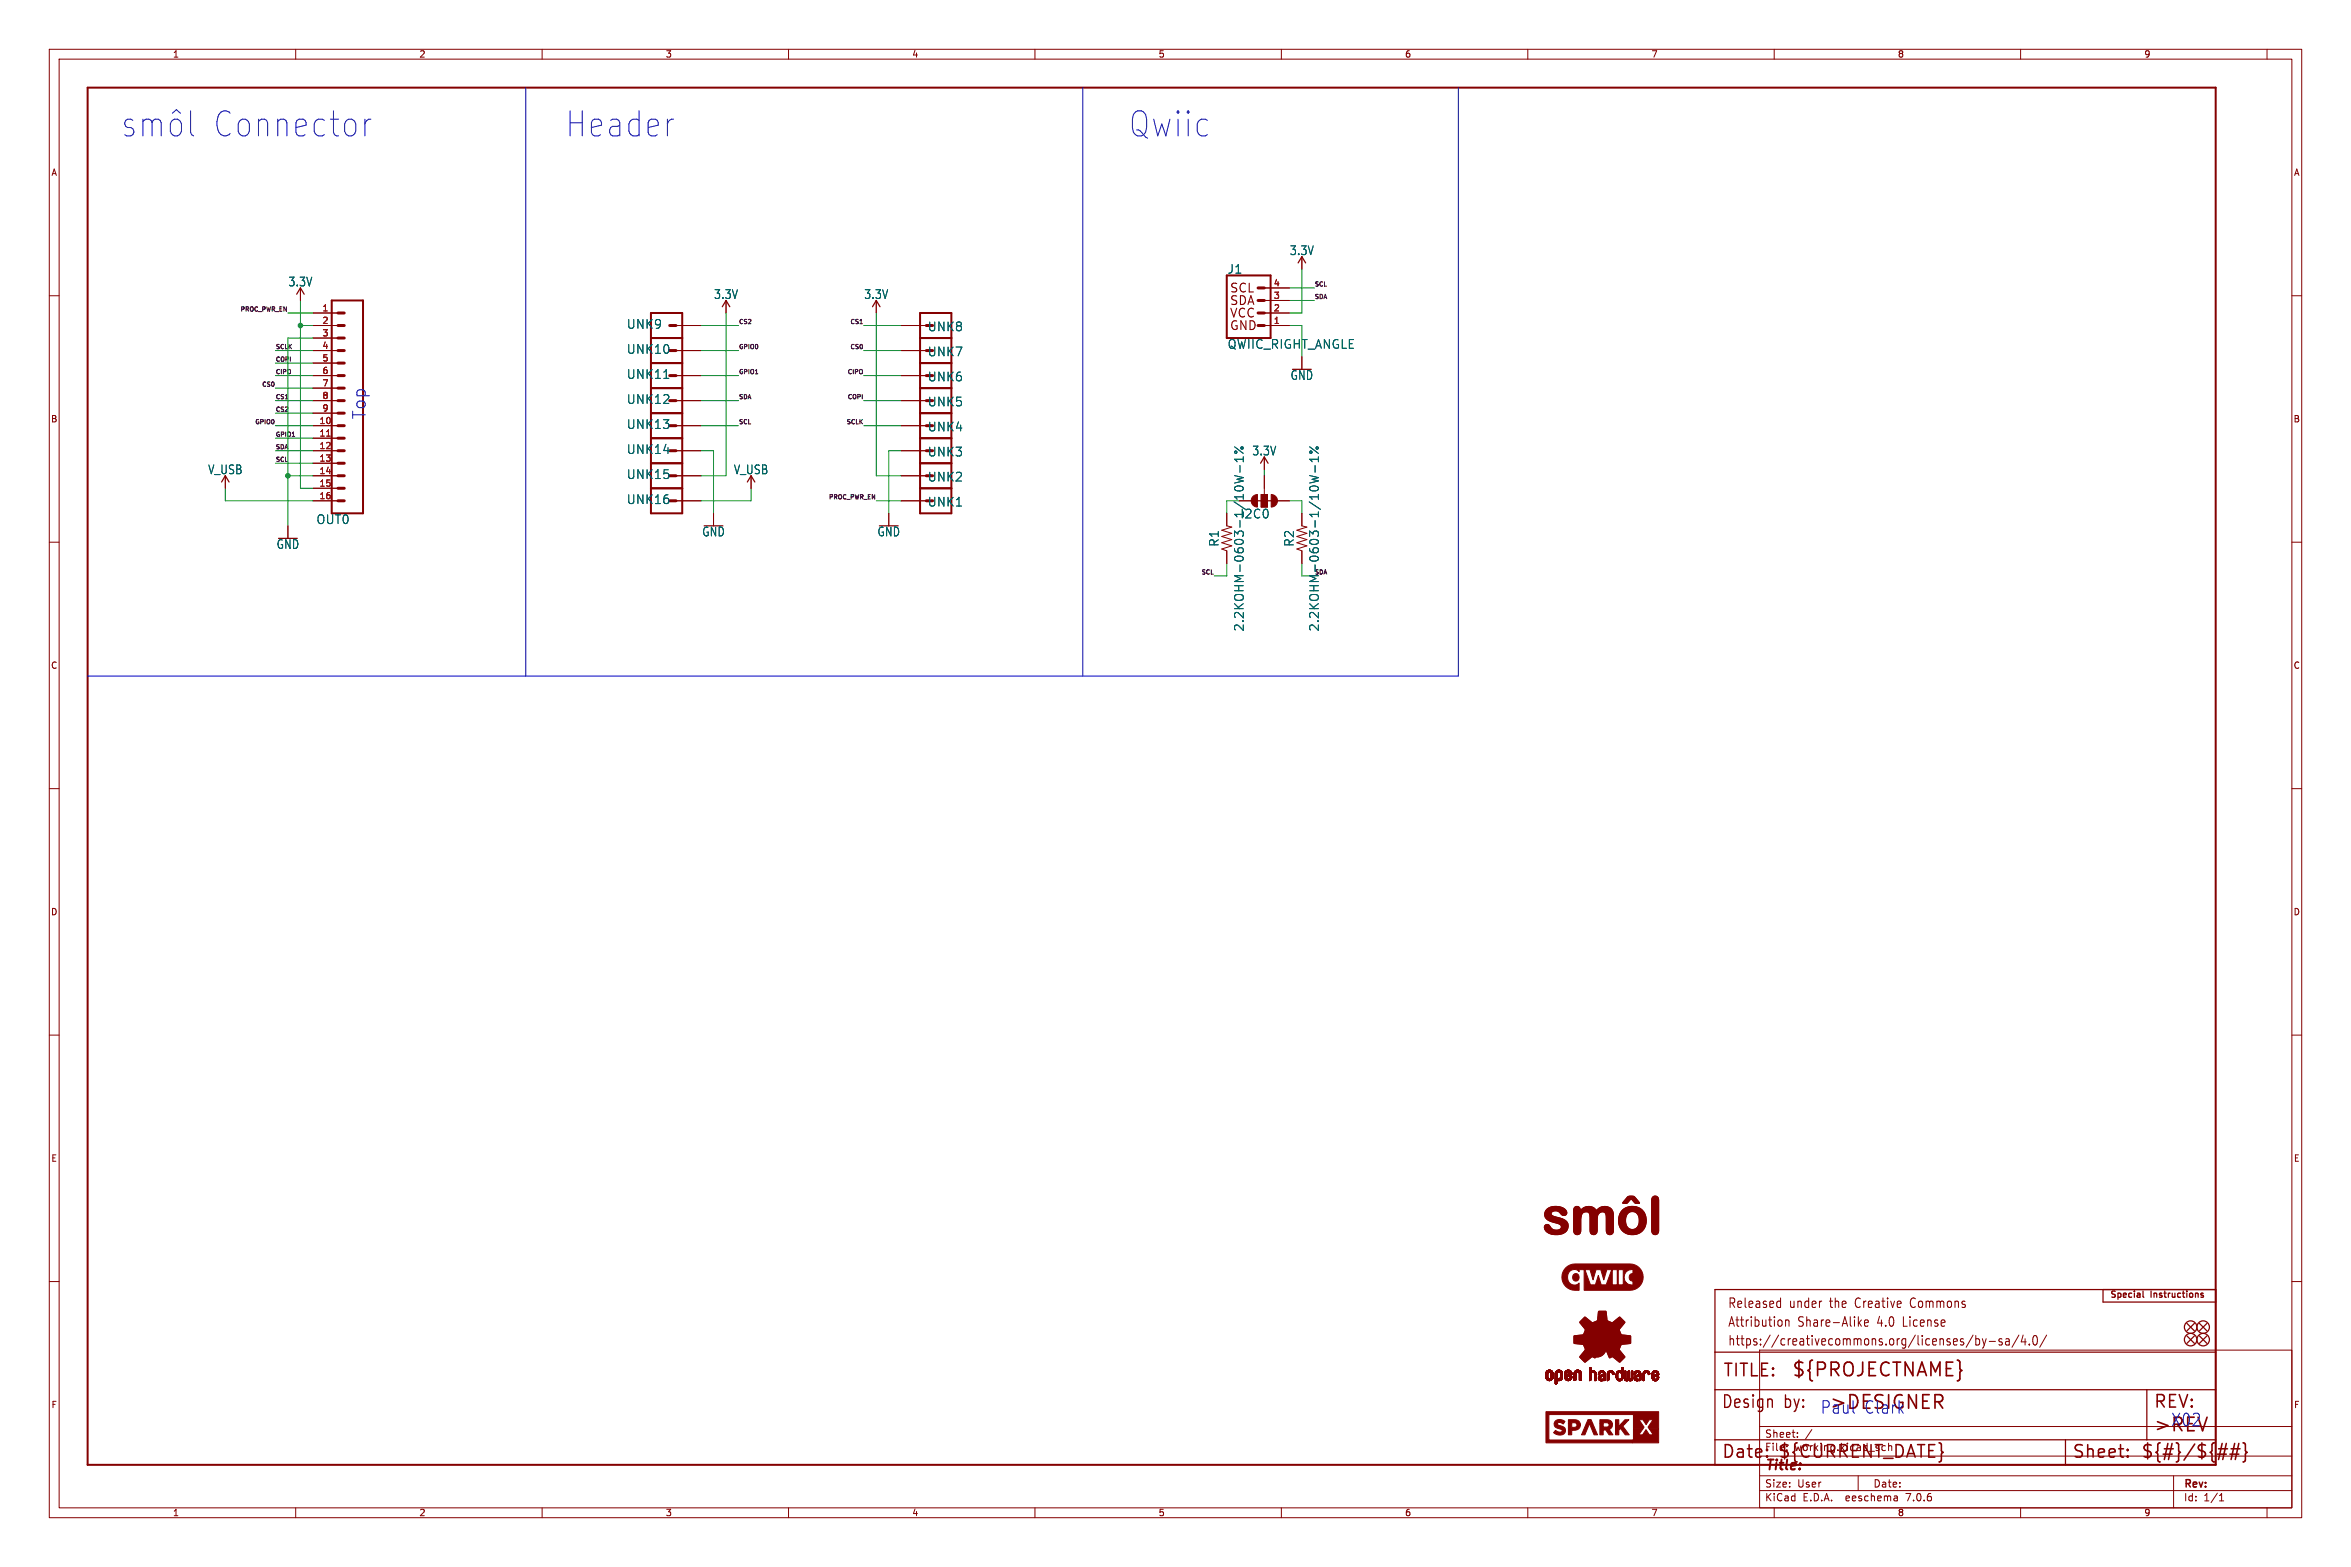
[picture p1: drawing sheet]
<svg xmlns="http://www.w3.org/2000/svg" width="477mm" height="318mm" viewBox="0 0 477 318" stroke-linecap="round" stroke-linejoin="round" font-family="sans-serif">
<defs><g id="words">
<g font-size="7.1" fill="#0000c2">
<text x="42.7" y="28.2">Connector</text>
<text x="114.6" y="28.2">Header</text>
<text x="228.9" y="28.2">Qwiic</text>
</g>
<g font-size="3.8" fill="#840000">
<text x="363.5" y="279.7">${PROJECTNAME}</text>
<text x="371.1" y="286.3">&gt;DESIGNER</text>
<text x="436.9" y="290.9">&gt;REV</text>
</g>
<g font-size="3.5" fill="#0000c2">
<text x="74.4" y="85" transform="rotate(-90 74.4 85)">Top</text>
<text x="369.3" y="287">Paul</text>
<text x="378.2" y="287">Clark</text>
<text x="440.4" y="289.6">X02</text>
</g>
<g font-size="3.5" fill="#840000">
<text x="349.5" y="279.7">TITLE:</text>
<text x="349.2" y="286">Design</text>
<text x="362" y="286">by:</text>
<text x="436.9" y="286">REV:</text>
<text x="349.2" y="296.2">Date:</text>
<text x="360.7" y="296.2">${CURRENT_DATE}</text>
<text x="420.4" y="296.2">Sheet:</text>
<text x="434.3" y="296.2">${#}/${##}</text>
</g>
<text font-size="2.8" fill="#840000" x="358" y="298.8">Title:</text>
<g font-size="2.7" fill="#840000">
<text x="350.5" y="269.5">Attribution</text>
<text x="350.5" y="265.6">Released</text>
<text x="363.1" y="265.6">under</text>
<text x="364.8" y="269.5">Share-Alike</text>
<text x="371.5" y="265.6">the</text>
<text x="376.9" y="265.6">Creative</text>
<text x="381.1" y="269.5">4.0</text>
<text x="386.5" y="269.5">License</text>
<text x="388.3" y="265.6">Commons</text>
<text x="350.5" y="273.3">https://creativecommons.org/licenses/by-sa/4.0/</text>
</g>
<g font-size="2.5" fill="#006464">
<text x="261.6" y="52">3.3V</text>
<text x="58.4" y="58.3">3.3V</text>
<text x="249" y="55.7">J1</text>
<text x="144.8" y="60.9">3.3V</text>
<text x="175.3" y="60.9">3.3V</text>
<text x="127.1" y="72">UNK10</text>
<text x="127.1" y="66.9">UNK9</text>
<text x="188.2" y="67.4">UNK8</text>
<text x="249" y="71">QWIIC_RIGHT_ANGLE</text>
<text x="127.1" y="77.1">UNK11</text>
<text x="188.2" y="77.6">UNK6</text>
<text x="188.2" y="72.5">UNK7</text>
<text x="261.8" y="77.3">GND</text>
<text x="127.1" y="82.1">UNK12</text>
<text x="188.2" y="82.7">UNK5</text>
<text x="127.1" y="87.2">UNK13</text>
<text x="188.2" y="87.7">UNK4</text>
<text x="127.1" y="92.3">UNK14</text>
<text x="188.2" y="92.8">UNK3</text>
<text x="254" y="92.6">3.3V</text>
<text x="42.2" y="96.4">V_USB</text>
<text x="127.1" y="97.4">UNK15</text>
<text x="148.8" y="96.4">V_USB</text>
<text x="188.2" y="97.9">UNK2</text>
<text x="64.1" y="106.5">OUT0</text>
<text x="127.1" y="102.5">UNK16</text>
<text x="188.2" y="103">UNK1</text>
<text x="251.6" y="105.4">I2C0</text>
<text x="56" y="111.6">GND</text>
<text x="142.4" y="109">GND</text>
<text x="178" y="109">GND</text>
<text x="247.5" y="111" transform="rotate(-90 247.5 111)">R1</text>
<text x="262.7" y="111" transform="rotate(-90 262.7 111)">R2</text>
<text x="252.6" y="128.2" transform="rotate(-90 252.6 128.2)">2.2KOHM-0603-1/10W-1%</text>
<text x="267.8" y="128.2" transform="rotate(-90 267.8 128.2)">2.2KOHM-0603-1/10W-1%</text>
</g>
<g font-size="2.5" fill="#840000">
<text x="249.4" y="59.6">SCL</text>
<text x="249.4" y="62.2">SDA</text>
<text x="249.4" y="64.7">VCC</text>
<text x="249.4" y="67.3">GND</text>
</g>
<g font-size="2.1" fill="#840000">
<text x="358" y="291.9">Sheet:</text>
<text x="358" y="294.6">File:</text>
<text x="364.1" y="294.6">working.kicad_sch</text>
<text x="358" y="304.8">KiCad</text>
<text x="358" y="302">Size:</text>
<text x="364.7" y="302">User</text>
<text x="365.8" y="304.8">E.D.A.</text>
<text x="374.7" y="304.8">eeschema</text>
<text x="380" y="302">Date:</text>
<text x="387" y="304.8">7.0.6</text>
<text x="443" y="302.2">Rev:</text>
<text x="443" y="304.8">Id:</text>
<text x="447.1" y="304.8">1/1</text>
</g>
<g font-size="1.8" fill="#840000">
<text x="35" y="11.9">1</text>
<text x="85" y="11.9">2</text>
<text x="135" y="11.9">3</text>
<text x="185" y="11.9">4</text>
<text x="235" y="11.9">5</text>
<text x="285" y="11.9">6</text>
<text x="335" y="11.9">7</text>
<text x="385" y="11.9">8</text>
<text x="435" y="11.9">9</text>
<text x="10.3" y="35.9">A</text>
<text x="465.4" y="35.9">A</text>
<text x="10.3" y="85.9">B</text>
<text x="465.3" y="85.9">B</text>
<text x="10.3" y="135.9">C</text>
<text x="465.3" y="135.9">C</text>
<text x="10.3" y="185.9">D</text>
<text x="465.3" y="185.9">D</text>
<text x="10.3" y="235.9">E</text>
<text x="465.4" y="235.9">E</text>
<text x="428" y="263.6">Special</text>
<text x="436.4" y="263.6">Instructions</text>
<text x="10.3" y="285.9">F</text>
<text x="465.4" y="285.9">F</text>
<text x="35" y="307.8">1</text>
<text x="85" y="307.8">2</text>
<text x="135" y="307.8">3</text>
<text x="185" y="307.8">4</text>
<text x="235" y="307.8">5</text>
<text x="285" y="307.8">6</text>
<text x="335" y="307.8">7</text>
<text x="385" y="307.8">8</text>
<text x="435" y="307.8">9</text>
</g>
<g font-size="1.8" fill="#a90000">
<text x="258.4" y="58.2">4</text>
<text x="65.3" y="63.2">1</text>
<text x="65.3" y="65.8">2</text>
<text x="258.4" y="65.8">1</text>
<text x="258.4" y="63.2">2</text>
<text x="258.4" y="60.7">3</text>
<text x="65.3" y="68.3">3</text>
<text x="65.3" y="70.9">4</text>
<text x="65.3" y="73.4">5</text>
<text x="65.3" y="75.9">6</text>
<text x="65.3" y="78.5">7</text>
<text x="65.3" y="81">8</text>
<text x="65.3" y="83.6">9</text>
<text x="64.7" y="86.1">10</text>
<text x="64.7" y="88.6">11</text>
<text x="64.7" y="91.2">12</text>
<text x="64.7" y="93.7">13</text>
<text x="64.7" y="96.3">14</text>
<text x="64.7" y="98.8">15</text>
<text x="64.7" y="101.3">16</text>
</g>
<g font-size="1.2" fill="#0f0f0f">
<text x="266.7" y="58.2">SCL</text>
<text x="48.7" y="63.3">PROC_PWR_EN</text>
<text x="149.9" y="65.8">CS2</text>
<text x="172.4" y="65.8">CS1</text>
<text x="266.7" y="60.7">SDA</text>
<text x="55.9" y="70.9">SCLK</text>
<text x="149.9" y="70.9">GPIO0</text>
<text x="172.4" y="70.9">CS0</text>
<text x="55.9" y="76">CIPO</text>
<text x="55.9" y="73.4">COPI</text>
<text x="149.9" y="76">GPIO1</text>
<text x="171.8" y="76">CIPO</text>
<text x="53" y="78.5">CS0</text>
<text x="55.9" y="83.6">CS2</text>
<text x="55.9" y="81">CS1</text>
<text x="149.9" y="81">SDA</text>
<text x="171.8" y="81">COPI</text>
<text x="51.6" y="86.1">GPIO0</text>
<text x="55.9" y="88.7">GPIO1</text>
<text x="149.9" y="86.1">SCL</text>
<text x="171.6" y="86.1">SCLK</text>
<text x="55.9" y="93.7">SCL</text>
<text x="55.9" y="91.2">SDA</text>
<text x="168" y="101.4">PROC_PWR_EN</text>
<text x="243.6" y="116.6">SCL</text>
<text x="266.7" y="116.6">SDA</text>
</g>
</g></defs>
<g fill="none" stroke="#840000" stroke-width=".2">
<path d="M10 10h457v297.9h-457zM12 12h453v293.9h-453zM60 10v2M110 10v2M160 10v2M210 10v2M260 10v2M310 10v2M360 10v2M410 10v2M460 10v2M10 60h2"/>
<path d="M61 58.4v2.6M256.5 58.4h5.1M264.2 52.1v2.5M465 60h2M63.5 76.2h5.1M63.5 66h5.1M63.5 71.1h5.1M63.5 63.5h5.1M63.5 68.6h5.1M63.5 73.7h5.1M63.5 78.7h5.1M137.2 76.2h5"/>
<path d="M137.2 66h5M137.2 71.1h5M147.3 61v2.5M177.8 61v2.5M182.9 76.2h5.1M182.9 66h5.1M182.9 71.1h5.1M256.5 66h5.1M256.5 63.5h5.1M256.5 61h5.1M264.2 72.4v2.5M45.7 96.5v2.6"/>
<path d="M63.5 91.4h5.1M63.5 86.4h5.1M63.5 96.5h5.1M63.5 81.3h5.1M63.5 88.9h5.1M63.5 94h5.1M63.5 99.1h5.1M63.5 83.8h5.1M137.2 91.4h5M137.2 86.4h5M137.2 96.5h5M137.2 81.3h5"/>
<path d="M152.4 96.5v2.6M182.9 91.4h5.1M182.9 86.4h5.1M182.9 96.5h5.1M182.9 81.3h5.1M256.5 92.7v2.5M256.5 96.5v3.8M10 110h2M58.4 106.7v2.5M63.5 101.6h5.1M137.2 101.6h5M144.8 104.1v2.6"/>
<path d="M180.3 104.1v2.6M182.9 101.6h5.1M248.9 104.1v2.6l1 .2-2 .7 2 .6-2 .6 2 .7-2 .6 2 .6-2 .7 1 .4v2.5M251.5 101.6h2.5M255.9 102.9v-2.6h1.3v2.6M259.1 101.6h2.5M264.2 104.1v2.6l1 .2-2.1 .7 2.1 .6-2.1 .6 2.1 .7-2.1 .6 2.1 .6-2.1 .7 1.1 .4v2.5M465 110h2M10 160h2M465 160h2M10 210h2M465 210h2"/>
<path d="M10 260h2M465 260h2M357 273.9h108v32h-108zM357 299.4h108M357 295.4h108M357 289.4h108M364.7 291.4v.2M364.7 290.7v.1M367.6 290l-1.2 1.9M377 299.4v3M441 299.4v6.5M60 305.9v2"/>
<path d="M110 305.9v2M160 305.9v2M210 305.9v2M260 305.9v2M310 305.9v2M357 302.4h108M360 305.9v2M384.9 303.6l.1 .9M385 304.4l-.1 .1M385 303.8l-.1 .1M410 305.9v2M450.4 304.5h.8"/>
<path d="M450.4 303.4l.4-.4v1.5M460 305.9v2"/>
</g>
<g fill="none" stroke="#840000" stroke-width=".41">
<path d="M17.8 17.8h431.8v279.4h-431.8zM248.9 55.9h8.9v12.7h-8.9zM67.3 61h6.4v43.1h-6.4zM132.1 78.7h6.3M132.1 73.7h6.3M132.1 63.5h6.3v40.6h-6.3zM132.1 68.6h6.3M186.7 63.5h6.3v40.6h-6.3zM186.7 78.7h6.3M186.7 73.7h6.3M186.7 68.6h6.3M132.1 94h6.3"/>
<path d="M132.1 88.9h6.3M132.1 83.8h6.3M132.1 99.1h6.3M186.7 94h6.3M186.7 88.9h6.3M186.7 83.8h6.3M186.7 99.1h6.3"/>
</g>
<g fill="none" stroke="#840000" stroke-width=".25">
<path d="M60.2 59.7l.8-1.3 .7 1.3M263.4 53.3l.8-1.2 .7 1.2M146.6 62.2l.7-1.2 .8 1.2M177 62.2l.8-1.2 .8 1.2M45 97.8l.7-1.3 .8 1.3M151.6 97.8l.8-1.3 .8 1.3M255.8 94l.7-1.3 .8 1.3M254.8 101.6h3.8M348 261.6h101.6v35.6h-101.6zM348 274.3h101.6M426.7 261.6v2.6h22.9M434.8 261.9v1.1l.2 .2"/>
<path d="M443.7 268.5l1.6 1.5M443.7 271l1.6 1.5M445.3 268.5l-1.6 1.5M445.3 271l-1.6 1.5M446.3 271l1.5 1.5M446.3 268.5l1.5 1.5M447.1 262.8v.3M447.8 271l-1.5 1.5M447.8 268.5l-1.5 1.5M348 292.1h101.6M348 281.9h101.6M419.1 292.1v5.1"/>
<path d="M435.6 281.9v10.2"/>
<circle cx="444.5" cy="269.2" r="1.27"/>
<circle cx="444.5" cy="271.8" r="1.27"/>
<circle cx="447" cy="271.8" r="1.27"/>
<circle cx="447" cy="269.2" r="1.27"/>
</g>
<g fill="none" stroke="#840000" stroke-width=".61">
<path d="M255.3 58.4h1.2M68.6 71.1h1.2M68.6 66h1.2M68.6 76.2h1.2M68.6 63.5h1.2M68.6 68.6h1.2M68.6 73.7h1.2M68.6 78.7h1.2M135.9 71.1h1.3M135.9 66h1.3M135.9 76.2h1.3M255.3 66h1.2"/>
<path d="M255.3 63.5h1.2M255.3 61h1.2M68.6 86.4h1.2M68.6 96.5h1.2M68.6 91.4h1.2M68.6 81.3h1.2M68.6 83.8h1.2M68.6 88.9h1.2M68.6 94h1.2M68.6 99.1h1.2M135.9 86.4h1.3M135.9 96.5h1.3"/>
<path d="M135.9 91.4h1.3M135.9 81.3h1.3M68.6 101.6h1.2M135.9 101.6h1.3"/>
</g>
<g fill="none" stroke="#006464" stroke-width=".2">
<path d="M134.7 76.8h1M250.5 96.5l1.8 .4-1.3 .3 1.3 .4-1.8 .4M250.5 90.6l1.8 1.4M251.6 94.4v1.4M252.3 92.7v1M252.3 93.2h-1.8l.5 .5M265.7 96.5l1.8 .4-1.3 .3 1.3 .4-1.8 .4M265.7 90.6l1.8 1.4M266.8 94.4v1.4M267.5 93.2h-1.8l.5 .5M267.5 92.7v1"/>
<circle cx="250.8" cy="91.7" r=".25"/>
<circle cx="252" cy="90.9" r=".25"/>
<circle cx="266" cy="91.7" r=".24"/>
<circle cx="267.3" cy="90.9" r=".25"/>
</g>
<g fill="#840000" stroke="#840000" stroke-width=".2">
<path d="M335.4 242.8a.71 .71 0 0 1 .8-.1 .71 .71 0 0 1 .4 .8v6.3a.71 .71 0 0 1-.8 .7 .71 .71 0 0 1-.7-.9v-6.2z"/>
<path d="M330.2 242.9a1.37 1.37 0 0 1 1.6 0l.9 1.2h-.9l-.8-.9-.7 .7a.81 .81 0 0 1-1 .2z"/>
<path d="M329.2 245.5l1-.6 1.2-.1v1a1.7 1.7 0 0 0-1.5 2.3 1.39 1.39 0 0 0 1.6 1.3 1.39 1.39 0 0 0 1.1-1.7v-.2a1.53 1.53 0 0 0-1.2-1.7v-1a2.87 2.87 0 0 1 2.1 4.6 2.87 2.87 0 0 1-5-.9l-.1-1 .1-.8z"/>
<path d="M319.6 244.9a.68 .68 0 0 1 .7-.1 .68 .68 0 0 1 .4 .7 2.15 2.15 0 0 1 3.3 0 1.88 1.88 0 0 1 2.2-.7 1.88 1.88 0 0 1 1.2 2v2.8a.74 .74 0 0 1-.8 .9 .74 .74 0 0 1-.7-.9v-2.4a.92 .92 0 0 0-1-1.3 1.35 1.35 0 0 0-.8 1.6v2a.76 .76 0 0 1-.8 1 .76 .76 0 0 1-.7-1v-2.5a.93 .93 0 0 0-.8-1.2 .93 .93 0 0 0-1 1.1v2.7a.74 .74 0 0 1-.8 .9 .74 .74 0 0 1-.7-.9v-4.2z"/>
<path d="M313.9 245.3a2.95 2.95 0 0 1 4 .5 .63 .63 0 0 1-.4 .8 .63 .63 0 0 1-.8-.4 1.13 1.13 0 0 0-2 0l.3 .5 1.4 .4a1.72 1.72 0 0 1 1.6 2.3 3 3 0 0 1-4.5 .1 .65 .65 0 0 1 .2-1 .65 .65 0 0 1 .9 .5 1.38 1.38 0 0 0 2.2 .1 .96 .96 0 0 0-1-1l-.5-.1a1.79 1.79 0 0 1-1.8-2z"/>
<path d="M313.7 279.4h.3z"/>
<path d="M313.7 279.3l.3 .1z"/>
<path d="M313.7 279.3h.3z"/>
<path d="M313.7 279.2l.3 .1z"/>
<path d="M313.7 279.2h.3z"/>
<path d="M313.7 279.1l.3 .1z"/>
<path d="M313.7 279.1h.3z"/>
<path d="M313.7 279l.3 .1z"/>
<path d="M313.7 279h.3z"/>
<path d="M313.7 278.9l.3 .1z"/>
<path d="M313.7 278.9h.3z"/>
<path d="M313.7 278.8l.3 .1z"/>
<path d="M313.7 278.8h.3z"/>
<path d="M313.7 278.7l.3 .1z"/>
<path d="M313.7 278.7h.3z"/>
<path d="M313.7 278.6l.3 .1z"/>
<path d="M313.7 279.5h.4z"/>
<path d="M313.7 279.4l.4 .1z"/>
<path d="M313.7 279.4h.4z"/>
<path d="M313.7 278.6h.4z"/>
<path d="M313.7 279.6h.4z"/>
<path d="M313.7 279.5l.4 .1z"/>
<path d="M313.7 278.5l.4 .1z"/>
<path d="M313.7 278.5h.4z"/>
<path d="M313.7 279.6h.5z"/>
<path d="M313.7 278.4l.5 .1z"/>
<path d="M313.7 278.4h.5z"/>
<path d="M313.7 279.7h.6z"/>
<path d="M313.7 279.6l.5 .1z"/>
<path d="M313.7 278.4h.6z"/>
<path d="M313.7 279.7h1.3z"/>
<path d="M313.7 278.3l1.3 .1z"/>
<path d="M313.8 279.7h1.2z"/>
<path d="M313.8 278.3h1.2z"/>
<path d="M313.8 279.8h1.2z"/>
<path d="M313.8 279.7l1.2 .1z"/>
<path d="M313.8 278.2l1.2 .1z"/>
<path d="M313.8 278.2h1.2z"/>
<path d="M313.8 279.8l1.2 .1z"/>
<path d="M313.9 279.9h1z"/>
<path d="M313.9 278.2h1z"/>
<path d="M313.9 278.1l1 .1z"/>
<path d="M313.9 278.1h1z"/>
<path d="M313.9 279.9l1 .1z"/>
<path d="M314 280h.8z"/>
<path d="M314 278.1h.8z"/>
<path d="M314 278l.8 .1z"/>
<path d="M314 278h.7z"/>
<path d="M314.1 280h.6z"/>
<path d="M314.1 278h.6z"/>
<path d="M314.1 280l.6 .1z"/>
<path d="M314.2 278h.4z"/>
<path d="M314.2 280.1h.4z"/>
<path d="M314.2 278h.3z"/>
<path d="M314.3 280.1h.2z"/>
<path d="M314.3 278h.2z"/>
<path d="M314.4 278.4h.6z"/>
<path d="M314.5 279.7h.5z"/>
<path d="M314.5 278.4h.5z"/>
<path d="M314.5 279.7h.6z"/>
<path d="M314.5 278.4h.6z"/>
<path d="M314.5 279.6l.6 .1z"/>
<path d="M314.6 278.4h.5z"/>
<path d="M314.6 279.6h.5z"/>
<path d="M314.6 278.4l.5 .1z"/>
<path d="M314.6 278.5h.5z"/>
<path d="M314.7 279.6h.4z"/>
<path d="M314.7 278.5h.4z"/>
<path d="M314.7 279.5l.4 .1z"/>
<path d="M314.7 279.5h.4z"/>
<path d="M314.7 278.6h.4z"/>
<path d="M314.7 278.5l.4 .1z"/>
<path d="M314.7 279.4l.4 .1z"/>
<path d="M314.7 279.4h.4z"/>
<path d="M314.7 279.3l.4 .1z"/>
<path d="M314.7 279.3h.4z"/>
<path d="M314.7 279.2l.4 .1z"/>
<path d="M314.7 279.2h.4z"/>
<path d="M314.7 279.1l.4 .1z"/>
<path d="M314.7 279.1h.4z"/>
<path d="M314.7 279l.4 .1z"/>
<path d="M314.7 279h.4z"/>
<path d="M314.7 278.9l.4 .1z"/>
<path d="M314.7 278.9h.4z"/>
<path d="M314.7 278.8l.4 .1z"/>
<path d="M314.7 278.8h.4z"/>
<path d="M314.7 278.7l.4 .1z"/>
<path d="M314.7 278.7h.4z"/>
<path d="M314.7 278.6l.4 .1z"/>
<path d="M315.6 280.7h.2z"/>
<path d="M315.6 280.7h.3z"/>
<path d="M315.6 280.6l.3 .1z"/>
<path d="M315.6 280.6h.4z"/>
<path d="M315.6 280.5l.4 .1z"/>
<path d="M315.6 280.5h.4z"/>
<path d="M315.6 280.4l.4 .1z"/>
<path d="M315.6 280.4h.4z"/>
<path d="M315.6 280.3l.4 .1z"/>
<path d="M315.6 280.3h.4z"/>
<path d="M315.6 280.2l.4 .1z"/>
<path d="M315.6 280.2h.4z"/>
<path d="M315.6 280.1l.4 .1z"/>
<path d="M315.6 280.1h.4z"/>
<path d="M315.6 280l.4 .1z"/>
<path d="M315.6 280h1z"/>
<path d="M315.6 280h1.1z"/>
<path d="M315.6 279.9l1.2 .1z"/>
<path d="M315.6 279.9h1.2z"/>
<path d="M315.6 279.9h1.3z"/>
<path d="M315.6 279.8l1.3 .1z"/>
<path d="M315.6 279.8h1.3z"/>
<path d="M315.6 279.7l1.3 .1z"/>
<path d="M315.6 279.7h1.3z"/>
<path d="M315.6 279.7h1.4z"/>
<path d="M315.6 279.7h.6z"/>
<path d="M315.6 279.6l.5 .1z"/>
<path d="M315.6 279.6h.5z"/>
<path d="M315.6 279.6h.4z"/>
<path d="M315.6 279.5l.4 .1z"/>
<path d="M315.6 279.5h.4z"/>
<path d="M315.6 279.4l.4 .1z"/>
<path d="M315.6 279.4h.4z"/>
<path d="M315.6 279.3l.4 .1z"/>
<path d="M315.6 279.3h.4z"/>
<path d="M315.6 279.2l.4 .1z"/>
<path d="M315.6 279.2h.4z"/>
<path d="M315.6 279.1l.4 .1z"/>
<path d="M315.6 279.1h.4z"/>
<path d="M315.6 279l.4 .1z"/>
<path d="M315.6 279h.4z"/>
<path d="M315.6 278.9l.4 .1z"/>
<path d="M315.6 278.9h.4z"/>
<path d="M315.6 278.8l.4 .1z"/>
<path d="M315.6 278.8h.4z"/>
<path d="M315.6 278.7l.4 .1z"/>
<path d="M315.6 278.7h.4z"/>
<path d="M315.6 278.6l.4 .1z"/>
<path d="M315.6 278.6h.4z"/>
<path d="M315.6 278.5l.4 .1z"/>
<path d="M315.6 280.8h.1z"/>
<path d="M315.6 280.7l.2 .1z"/>
<path d="M315.6 278.5h.4z"/>
<path d="M315.6 278.5h.5z"/>
<path d="M315.6 278.4l.5 .1z"/>
<path d="M315.6 278.4h.5z"/>
<path d="M315.6 278.4h.6z"/>
<path d="M315.7 278.4h.5z"/>
<path d="M315.7 278.3l1.3 .1z"/>
<path d="M315.7 278.3h1.2z"/>
<path d="M315.7 278.2l1.2 .1z"/>
<path d="M315.7 278.2h1.2z"/>
<path d="M315.7 278.2h1.1z"/>
<path d="M315.8 278.2h1z"/>
<path d="M315.8 278.1l1 .1z"/>
<path d="M315.8 278.1h1z"/>
<path d="M315.9 278.1h.9z"/>
<path d="M315.9 278.1h.8z"/>
<path d="M315.9 278l.8 .1z"/>
<path d="M316 278h.6z"/>
<path d="M316 280l.6 .1z"/>
<path d="M316.1 278h.5z"/>
<path d="M316.1 280.1h.4z"/>
<path d="M316.1 278h.4z"/>
<path d="M316.2 280.1h.2z"/>
<path d="M316.2 278h.2z"/>
<path d="M316.4 278.4h.6z"/>
<path d="M316.4 279.7h.6z"/>
<path d="M316.5 279.7h.5z"/>
<path d="M316.5 278.4h.5z"/>
<path d="M316.5 279.6l.5 .1z"/>
<path d="M316.5 279.6h.5z"/>
<path d="M316.5 278.4l.5 .1z"/>
<path d="M316.6 279.6h.4z"/>
<path d="M316.6 278.5h.4z"/>
<path d="M316.6 279.5l.4 .1z"/>
<path d="M316.6 279.5h.4z"/>
<path d="M316.6 278.6h.4z"/>
<path d="M316.6 278.5l.4 .1z"/>
<path d="M316.6 279.4l.4 .1z"/>
<path d="M316.6 279.4h.4z"/>
<path d="M316.6 278.7h.4z"/>
<path d="M316.6 278.6l.4 .1z"/>
<path d="M316.7 279.4h.3z"/>
<path d="M316.7 279.3l.3 .1z"/>
<path d="M316.7 279.3h.3z"/>
<path d="M316.7 279.2l.3 .1z"/>
<path d="M316.7 279.2h.3z"/>
<path d="M316.7 279.1l.3 .1z"/>
<path d="M316.7 279.1h.3z"/>
<path d="M316.7 279l.3 .1z"/>
<path d="M316.7 279h.3z"/>
<path d="M316.7 278.9l.3 .1z"/>
<path d="M316.7 278.9h.3z"/>
<path d="M316.7 278.8l.3 .1z"/>
<path d="M316.7 278.8h.3z"/>
<path d="M316.7 278.7l.3 .1z"/>
<path d="M316.7 278.7h.3z"/>
<path d="M317.5 279.5h.4z"/>
<path d="M317.5 279.4l.4 .1z"/>
<path d="M317.5 279.4h.4z"/>
<path d="M317.5 279.3l.5 .1z"/>
<path d="M317.5 279.3h.5z"/>
<path d="M317.5 279.3h.6z"/>
<path d="M317.5 279.3h.7z"/>
<path d="M317.5 279.2l.7 .1z"/>
<path d="M317.5 279.2h.7z"/>
<path d="M317.5 279.2h.8z"/>
<path d="M317.5 279.2h.9z"/>
<path d="M317.5 279.1l.9 .1z"/>
<path d="M317.5 279.1h.9z"/>
<path d="M317.5 279.1h1z"/>
<path d="M317.5 279.1h1.1z"/>
<path d="M317.5 279l1.1 .1z"/>
<path d="M317.5 279h1.2z"/>
<path d="M317.5 279h1.3z"/>
<path d="M317.5 278.9l1.3 .1z"/>
<path d="M317.5 278.9h1.4z"/>
<path d="M317.5 278.9h.4z"/>
<path d="M317.5 278.8l.4 .1z"/>
<path d="M317.5 278.8h.4z"/>
<path d="M317.5 278.7l.4 .1z"/>
<path d="M317.5 278.7h.4z"/>
<path d="M317.5 278.6l.4 .1z"/>
<path d="M317.5 278.6h.4z"/>
<path d="M317.5 278.5l.4 .1z"/>
<path d="M317.5 279.6h.5z"/>
<path d="M317.5 279.6h.4z"/>
<path d="M317.5 279.5l.4 .1z"/>
<path d="M317.5 278.5h.4z"/>
<path d="M317.5 278.5h.5z"/>
<path d="M317.5 278.4l.5 .1z"/>
<path d="M317.5 278.4h.5z"/>
<path d="M317.5 279.6l.6 .1z"/>
<path d="M317.5 278.4h.6z"/>
<path d="M317.5 279.7h.6z"/>
<path d="M317.6 279.7h.5z"/>
<path d="M317.6 278.4h.5z"/>
<path d="M317.6 279.7h1.3z"/>
<path d="M317.6 278.4h.6z"/>
<path d="M317.6 279.7h1.2z"/>
<path d="M317.6 278.3l1.3 .1z"/>
<path d="M317.6 278.3h1.3z"/>
<path d="M317.6 279.8h1.2z"/>
<path d="M317.6 279.7l1.2 .1z"/>
<path d="M317.6 278.3h1.2z"/>
<path d="M317.6 278.2l1.2 .1z"/>
<path d="M317.7 279.8l1.1 .1z"/>
<path d="M317.7 278.2h1.1z"/>
<path d="M317.7 279.9h1.1z"/>
<path d="M317.7 279.9h1z"/>
<path d="M317.7 278.2h1z"/>
<path d="M317.7 278.1l1 .1z"/>
<path d="M317.7 278.1h1z"/>
<path d="M317.8 279.9l.9 .1z"/>
<path d="M317.8 278.1h.9z"/>
<path d="M317.8 280h.8z"/>
<path d="M317.8 278.1h.8z"/>
<path d="M317.9 280h.7z"/>
<path d="M317.9 278l.7 .1z"/>
<path d="M317.9 278h.7z"/>
<path d="M317.9 278h.6z"/>
<path d="M317.9 280h.6z"/>
<path d="M318 278h.5z"/>
<path d="M318 280l.5 .1z"/>
<path d="M318 278.9h.9z"/>
<path d="M318 278h.4z"/>
<path d="M318 280.1h.4z"/>
<path d="M318.1 280.1h.3z"/>
<path d="M318.1 280.1h.2z"/>
<path d="M318.1 278.9h.8z"/>
<path d="M318.1 278h.3z"/>
<path d="M318.1 278.8l.8 .1z"/>
<path d="M318.1 278h.2z"/>
<path d="M318.1 278.8h.8z"/>
<path d="M318.2 278.8h.7z"/>
<path d="M318.3 278.8h.6z"/>
<path d="M318.3 278.4h.6z"/>
<path d="M318.3 279.7h.6z"/>
<path d="M318.3 278.7l.6 .1z"/>
<path d="M318.3 278.7h.6z"/>
<path d="M318.4 278.7h.5z"/>
<path d="M318.4 278.4h.5z"/>
<path d="M318.4 279.7h.5z"/>
<path d="M318.4 279.6l.5 .1z"/>
<path d="M318.4 279.6h.5z"/>
<path d="M318.4 278.4l.5 .1z"/>
<path d="M318.4 278.5h.5z"/>
<path d="M318.5 279.6h.4z"/>
<path d="M318.5 278.5h.4z"/>
<path d="M318.5 278.7h.4z"/>
<path d="M318.5 279.5l.4 .1z"/>
<path d="M318.5 279.5h.4z"/>
<path d="M318.5 278.6l.4 .1z"/>
<path d="M318.5 278.6h.4z"/>
<path d="M318.5 278.5l.4 .1z"/>
<path d="M318.5 279.4l.4 .1z"/>
<path d="M318.5 279.4h.4z"/>
<path d="M318.6 279.4h.3z"/>
<path d="M318.6 279.3l.3 .1z"/>
<path d="M318.6 279.3h.3z"/>
<path d="M318.7 279.3h.2z"/>
<path d="M318.7 279.2l.2 .1z"/>
<path d="M318.7 279.2h.2z"/>
<path d="M318.8 279.2h.1z"/>
<path d="M319.4 280h.3z"/>
<path d="M319.4 280h.4z"/>
<path d="M319.4 279.9l.4 .1z"/>
<path d="M319.4 279.9h.4z"/>
<path d="M319.4 279.8l.4 .1z"/>
<path d="M319.4 279.8h.4z"/>
<path d="M319.4 279.7l.4 .1z"/>
<path d="M319.4 279.7h.4z"/>
<path d="M319.4 279.6l.4 .1z"/>
<path d="M319.4 279.6h.4z"/>
<path d="M319.4 279.5l.4 .1z"/>
<path d="M319.4 279.5h.4z"/>
<path d="M319.4 279.4l.4 .1z"/>
<path d="M319.4 279.4h.4z"/>
<path d="M319.4 279.3l.4 .1z"/>
<path d="M319.4 279.3h.4z"/>
<path d="M319.4 279.2l.4 .1z"/>
<path d="M319.4 279.2h.4z"/>
<path d="M319.4 279.1l.4 .1z"/>
<path d="M319.4 279.1h.4z"/>
<path d="M319.4 279l.4 .1z"/>
<path d="M319.4 279h.4z"/>
<path d="M319.4 278.9l.4 .1z"/>
<path d="M319.4 278.9h.4z"/>
<path d="M319.4 278.8l.4 .1z"/>
<path d="M319.4 278.8h.4z"/>
<path d="M319.4 278.7l.4 .1z"/>
<path d="M319.4 278.7h.4z"/>
<path d="M319.4 278.6l.4 .1z"/>
<path d="M319.4 278.6h.4z"/>
<path d="M319.4 280h.2z"/>
<path d="M319.4 278.5l.4 .1z"/>
<path d="M319.4 280l.2 .1z"/>
<path d="M319.4 278.5h.4z"/>
<path d="M319.4 278.5h.5z"/>
<path d="M319.4 278.4l.5 .1z"/>
<path d="M319.5 278.4h.4z"/>
<path d="M319.5 278.4h.5z"/>
<path d="M319.5 278.4h.6z"/>
<path d="M319.5 278.3l1.3 .1z"/>
<path d="M319.5 278.3h1.3z"/>
<path d="M319.5 278.3h1.2z"/>
<path d="M319.5 278.2l1.2 .1z"/>
<path d="M319.6 278.2h1.1z"/>
<path d="M319.6 278.2h1z"/>
<path d="M319.6 278.1l1 .1z"/>
<path d="M319.6 278.1h1z"/>
<path d="M319.7 278.1h.9z"/>
<path d="M319.7 278.1h.8z"/>
<path d="M319.8 278l.7 .1z"/>
<path d="M319.8 278h.7z"/>
<path d="M319.8 278h.6z"/>
<path d="M319.9 278h.5z"/>
<path d="M319.9 278h.4z"/>
<path d="M320 278h.3z"/>
<path d="M320.2 278.4h.6z"/>
<path d="M320.3 278.4h.5z"/>
<path d="M320.4 278.4l.4 .1z"/>
<path d="M320.4 278.5h.4z"/>
<path d="M320.4 278.5l.5 .1z"/>
<path d="M320.5 278.6h.4z"/>
<path d="M320.5 280h.2z"/>
<path d="M320.5 280h.3z"/>
<path d="M320.5 279.9l.4 .1z"/>
<path d="M320.5 279.9h.4z"/>
<path d="M320.5 279.8l.4 .1z"/>
<path d="M320.5 279.8h.4z"/>
<path d="M320.5 279.7l.4 .1z"/>
<path d="M320.5 279.7h.4z"/>
<path d="M320.5 279.6l.4 .1z"/>
<path d="M320.5 279.6h.4z"/>
<path d="M320.5 279.5l.4 .1z"/>
<path d="M320.5 279.5h.4z"/>
<path d="M320.5 279.4l.4 .1z"/>
<path d="M320.5 279.4h.4z"/>
<path d="M320.5 279.3l.4 .1z"/>
<path d="M320.5 279.3h.4z"/>
<path d="M320.5 279.2l.4 .1z"/>
<path d="M320.5 279.2h.4z"/>
<path d="M320.5 279.1l.4 .1z"/>
<path d="M320.5 279.1h.4z"/>
<path d="M320.5 279l.4 .1z"/>
<path d="M320.5 279h.4z"/>
<path d="M320.5 278.9l.4 .1z"/>
<path d="M320.5 278.9h.4z"/>
<path d="M320.5 278.8l.4 .1z"/>
<path d="M320.5 278.8h.4z"/>
<path d="M320.5 278.7l.4 .1z"/>
<path d="M320.5 278.7h.4z"/>
<path d="M320.5 278.6l.4 .1z"/>
<path d="M320.5 280l.2 .1z"/>
<path d="M320.5 280.1h.1z"/>
<path d="M322.5 280.1h.2z"/>
<path d="M322.5 280l.2 .1z"/>
<path d="M322.5 277.6h.3z"/>
<path d="M322.5 280.1h.1z"/>
<path d="M322.5 280h.2z"/>
<path d="M322.5 280h.3z"/>
<path d="M322.5 279.9l.3 .1z"/>
<path d="M322.5 279.9h.3z"/>
<path d="M322.5 279.8l.3 .1z"/>
<path d="M322.5 279.8h.3z"/>
<path d="M322.5 279.7l.3 .1z"/>
<path d="M322.5 279.7h.3z"/>
<path d="M322.5 279.6l.3 .1z"/>
<path d="M322.5 279.6h.3z"/>
<path d="M322.5 279.5l.3 .1z"/>
<path d="M322.5 279.5h.3z"/>
<path d="M322.5 279.4l.3 .1z"/>
<path d="M322.5 279.4h.3z"/>
<path d="M322.5 279.3l.3 .1z"/>
<path d="M322.5 279.3h.3z"/>
<path d="M322.5 279.2l.3 .1z"/>
<path d="M322.5 279.2h.3z"/>
<path d="M322.5 279.1l.3 .1z"/>
<path d="M322.5 279.1h.3z"/>
<path d="M322.5 279l.3 .1z"/>
<path d="M322.5 279h.3z"/>
<path d="M322.5 278.9l.3 .1z"/>
<path d="M322.5 278.9h.3z"/>
<path d="M322.5 278.8l.3 .1z"/>
<path d="M322.5 278.8h.3z"/>
<path d="M322.5 278.7l.3 .1z"/>
<path d="M322.5 278.7h.3z"/>
<path d="M322.5 278.6l.3 .1z"/>
<path d="M322.5 278.6h.3z"/>
<path d="M322.5 278.6h.4z"/>
<path d="M322.5 278.5l.4 .1z"/>
<path d="M322.5 278.5h.4z"/>
<path d="M322.5 278.5h.5z"/>
<path d="M322.5 278.4l.5 .1z"/>
<path d="M322.5 278.4h.5z"/>
<path d="M322.5 278.4h.6z"/>
<path d="M322.5 278.4h.7z"/>
<path d="M322.5 278.4h1.2z"/>
<path d="M322.5 278.3l1.2 .1z"/>
<path d="M322.5 278.3h1.2z"/>
<path d="M322.5 278.3h1.1z"/>
<path d="M322.5 278.2l1.1 .1z"/>
<path d="M322.5 278.2h1.1z"/>
<path d="M322.5 278.2h1z"/>
<path d="M322.5 278.2h.3z"/>
<path d="M322.5 278.1l.3 .1z"/>
<path d="M322.5 278.1h.3z"/>
<path d="M322.5 278l.3 .1z"/>
<path d="M322.5 278h.3z"/>
<path d="M322.5 277.9l.3 .1z"/>
<path d="M322.5 277.9h.3z"/>
<path d="M322.5 277.8l.3 .1z"/>
<path d="M322.5 277.8h.3z"/>
<path d="M322.5 277.7l.3 .1z"/>
<path d="M322.5 277.7h.3z"/>
<path d="M322.5 277.6l.3 .1z"/>
<path d="M322.5 277.5l.3 .1z"/>
<path d="M322.5 277.5h.3z"/>
<path d="M322.6 277.5h.2z"/>
<path d="M322.7 277.4l.1 .1z"/>
<path d="M322.9 278.2h.6z"/>
<path d="M322.9 278.1l.6 .1z"/>
<path d="M323 278.1h.5z"/>
<path d="M323 278.1h.4z"/>
<path d="M323.2 278.4h.6z"/>
<path d="M323.3 278.4h.5z"/>
<path d="M323.4 278.4h.4z"/>
<path d="M323.4 278.4l.4 .1z"/>
<path d="M323.4 278.5h.4z"/>
<path d="M323.5 278.5h.3z"/>
<path d="M323.5 278.6h.3z"/>
<path d="M323.5 278.5l.3 .1z"/>
<path d="M323.5 278.6h.4z"/>
<path d="M323.6 278.6h.3z"/>
<path d="M323.6 278.7h.3z"/>
<path d="M323.6 278.6l.3 .1z"/>
<path d="M323.6 278.8h.3z"/>
<path d="M323.6 278.7l.3 .1z"/>
<path d="M323.6 280.1h.1z"/>
<path d="M323.6 280l.2 .1z"/>
<path d="M323.6 280h.2z"/>
<path d="M323.6 280h.3z"/>
<path d="M323.6 279.9l.3 .1z"/>
<path d="M323.6 279.9h.3z"/>
<path d="M323.6 279.8l.3 .1z"/>
<path d="M323.6 279.8h.3z"/>
<path d="M323.6 279.7l.3 .1z"/>
<path d="M323.6 279.7h.3z"/>
<path d="M323.6 279.6l.3 .1z"/>
<path d="M323.6 279.6h.3z"/>
<path d="M323.6 279.5l.3 .1z"/>
<path d="M323.6 279.5h.3z"/>
<path d="M323.6 279.4l.3 .1z"/>
<path d="M323.6 279.4h.3z"/>
<path d="M323.6 279.3l.3 .1z"/>
<path d="M323.6 279.3h.3z"/>
<path d="M323.6 279.2l.3 .1z"/>
<path d="M323.6 279.2h.3z"/>
<path d="M323.6 279.1l.3 .1z"/>
<path d="M323.6 279.1h.3z"/>
<path d="M323.6 279l.3 .1z"/>
<path d="M323.6 279h.3z"/>
<path d="M323.6 278.9l.3 .1z"/>
<path d="M323.6 278.9h.3z"/>
<path d="M323.6 278.8l.3 .1z"/>
<path d="M324.3 279.7h.3z"/>
<path d="M324.3 279.6l.3 .1z"/>
<path d="M324.3 279.6h.3z"/>
<path d="M324.3 279.5l.3 .1z"/>
<path d="M324.3 279.5h.3z"/>
<path d="M324.3 278.9h.2z"/>
<path d="M324.3 278.8l.2 .1z"/>
<path d="M324.3 278.8h.3z"/>
<path d="M324.3 278.7l.3 .1z"/>
<path d="M324.3 278.7h.3z"/>
<path d="M324.3 279.7h.4z"/>
<path d="M324.3 279.5h.4z"/>
<path d="M324.3 279.4l.4 .1z"/>
<path d="M324.3 279.4h.4z"/>
<path d="M324.4 279.8h.3z"/>
<path d="M324.4 279.7l.3 .1z"/>
<path d="M324.4 279.7h.3z"/>
<path d="M324.4 279.4h.3z"/>
<path d="M324.4 278.7h.2z"/>
<path d="M324.4 278.6l.2 .1z"/>
<path d="M324.4 278.6h.2z"/>
<path d="M324.4 278.6h.3z"/>
<path d="M324.4 279.8h.4z"/>
<path d="M324.4 279.4h.4z"/>
<path d="M324.4 279.3l.4 .1z"/>
<path d="M324.4 279.3h.5z"/>
<path d="M324.4 278.5l.3 .1z"/>
<path d="M324.4 278.5h.3z"/>
<path d="M324.4 279.8l.8 .1z"/>
<path d="M324.4 279.8h.5z"/>
<path d="M324.4 279.9h.8z"/>
<path d="M324.4 278.5h.4z"/>
<path d="M324.4 279.3h.6z"/>
<path d="M324.4 278.4l.4 .1z"/>
<path d="M324.4 279.3h.7z"/>
<path d="M324.4 279.2l.7 .1z"/>
<path d="M324.4 278.4h.4z"/>
<path d="M324.4 278.4h.5z"/>
<path d="M324.5 279.9h.7z"/>
<path d="M324.5 279.2h.6z"/>
<path d="M324.5 278.4h.4z"/>
<path d="M324.5 278.4h.5z"/>
<path d="M324.5 279.9l.7 .1z"/>
<path d="M324.5 278.4h1.1z"/>
<path d="M324.5 280h.7z"/>
<path d="M324.5 279.2h.7z"/>
<path d="M324.5 278.4h1z"/>
<path d="M324.5 278.3l1 .1z"/>
<path d="M324.5 278.3h1z"/>
<path d="M324.5 279.2h.8z"/>
<path d="M324.6 280h.6z"/>
<path d="M324.6 279.2h.7z"/>
<path d="M324.6 278.3h.9z"/>
<path d="M324.6 279.1l.7 .1z"/>
<path d="M324.6 278.3h.8z"/>
<path d="M324.6 278.2l.8 .1z"/>
<path d="M324.6 279.1h1.1z"/>
<path d="M324.6 278.2h.8z"/>
<path d="M324.6 280l.6 .1z"/>
<path d="M324.7 280.1h.5z"/>
<path d="M324.7 278.2h.7z"/>
<path d="M324.7 279.1h1z"/>
<path d="M324.7 278.2h.6z"/>
<path d="M324.7 278.1l.6 .1z"/>
<path d="M324.8 278.1h.5z"/>
<path d="M324.8 279.1h.9z"/>
<path d="M324.8 279l.9 .1z"/>
<path d="M324.8 278.1h.4z"/>
<path d="M324.9 279h.8z"/>
<path d="M324.9 279.8h.3z"/>
<path d="M325 278.1h.1z"/>
<path d="M325 279.8h.2z"/>
<path d="M325 279h.7z"/>
<path d="M325 278.9l.7 .1z"/>
<path d="M325 278.4h.6z"/>
<path d="M325.1 278.9h.6z"/>
<path d="M325.1 278.4h.5z"/>
<path d="M325.2 278.9h.5z"/>
<path d="M325.2 278.4h.4z"/>
<path d="M325.2 278.4l.4 .1z"/>
<path d="M325.2 278.5h.4z"/>
<path d="M325.3 278.9h.4z"/>
<path d="M325.3 278.5h.3z"/>
<path d="M325.3 278.8l.4 .1z"/>
<path d="M325.3 278.8h.4z"/>
<path d="M325.3 278.5l.3 .1z"/>
<path d="M325.3 278.6h.4z"/>
<path d="M325.3 279.1l.4 .1z"/>
<path d="M325.4 278.8h.3z"/>
<path d="M325.4 278.6h.3z"/>
<path d="M325.4 279.2h.3z"/>
<path d="M325.4 278.7h.3z"/>
<path d="M325.4 278.6l.3 .1z"/>
<path d="M325.4 280.1h.1z"/>
<path d="M325.4 280.1h.2z"/>
<path d="M325.4 280l.2 .1z"/>
<path d="M325.4 280h.2z"/>
<path d="M325.4 280h.3z"/>
<path d="M325.4 279.9l.3 .1z"/>
<path d="M325.4 279.9h.3z"/>
<path d="M325.4 279.8l.3 .1z"/>
<path d="M325.4 279.8h.3z"/>
<path d="M325.4 279.7l.3 .1z"/>
<path d="M325.4 279.7h.3z"/>
<path d="M325.4 279.6l.3 .1z"/>
<path d="M325.4 279.6h.3z"/>
<path d="M325.4 279.5l.3 .1z"/>
<path d="M325.4 279.5h.3z"/>
<path d="M325.4 279.4l.3 .1z"/>
<path d="M325.4 279.4h.3z"/>
<path d="M325.4 279.3l.3 .1z"/>
<path d="M325.4 279.3h.3z"/>
<path d="M325.4 279.2l.3 .1z"/>
<path d="M325.4 278.7l.3 .1z"/>
<path d="M326.1 280.1h.1z"/>
<path d="M326.1 280.1h.2z"/>
<path d="M326.1 280l.2 .1z"/>
<path d="M326.1 280h.3z"/>
<path d="M326.1 279.9l.3 .1z"/>
<path d="M326.1 279.9h.3z"/>
<path d="M326.1 279.8l.3 .1z"/>
<path d="M326.1 279.8h.3z"/>
<path d="M326.1 279.7l.3 .1z"/>
<path d="M326.1 279.7h.3z"/>
<path d="M326.1 279.6l.3 .1z"/>
<path d="M326.1 279.6h.3z"/>
<path d="M326.1 279.5l.3 .1z"/>
<path d="M326.1 279.5h.3z"/>
<path d="M326.1 279.4l.3 .1z"/>
<path d="M326.1 279.4h.3z"/>
<path d="M326.1 279.3l.3 .1z"/>
<path d="M326.1 279.3h.3z"/>
<path d="M326.1 279.2l.3 .1z"/>
<path d="M326.1 279.2h.3z"/>
<path d="M326.1 279.1l.3 .1z"/>
<path d="M326.1 279.1h.3z"/>
<path d="M326.1 279l.3 .1z"/>
<path d="M326.1 279h.3z"/>
<path d="M326.1 278.9l.3 .1z"/>
<path d="M326.1 278.9h.3z"/>
<path d="M326.1 278.8l.3 .1z"/>
<path d="M326.1 278.8h.3z"/>
<path d="M326.1 278.7l.3 .1z"/>
<path d="M326.1 278.7h.3z"/>
<path d="M326.1 278.6l.4 .1z"/>
<path d="M326.1 278.6h.4z"/>
<path d="M326.2 278.6h.3z"/>
<path d="M326.2 278.5l.3 .1z"/>
<path d="M326.2 278.5h.3z"/>
<path d="M326.2 278.5h.4z"/>
<path d="M326.2 278.4l.4 .1z"/>
<path d="M326.2 278.4h.4z"/>
<path d="M326.2 278.4h.5z"/>
<path d="M326.2 278.4h.6z"/>
<path d="M326.3 278.4h.5z"/>
<path d="M326.3 278.4h1.1z"/>
<path d="M326.3 278.3l1.1 .1z"/>
<path d="M326.3 278.3h1z"/>
<path d="M326.4 278.3h.9z"/>
<path d="M326.4 278.2l.8 .1z"/>
<path d="M326.4 278.2h.8z"/>
<path d="M326.5 278.2h.7z"/>
<path d="M326.5 278.2h.6z"/>
<path d="M326.6 278.1l.5 .1z"/>
<path d="M326.6 278.1h.5z"/>
<path d="M326.6 278.1h.4z"/>
<path d="M326.8 278.1h.1z"/>
<path d="M326.9 278.4h.5z"/>
<path d="M327 278.4h.4z"/>
<path d="M327 278.4l.4 .1z"/>
<path d="M327 278.5h.4z"/>
<path d="M327.1 278.5h.3z"/>
<path d="M327.1 278.5h.4z"/>
<path d="M327.1 278.5l.4 .1z"/>
<path d="M327.1 278.6h.4z"/>
<path d="M327.2 278.6h.3z"/>
<path d="M327.2 278.6l.3 .1z"/>
<path d="M327.2 278.7h.3z"/>
<path d="M327.2 278.8h.3z"/>
<path d="M327.2 278.7l.3 .1z"/>
<path d="M327.2 278.8h.2z"/>
<path d="M327.2 278.8l.2 .1z"/>
<path d="M327.9 279.4h.3z"/>
<path d="M327.9 279.3l.3 .1z"/>
<path d="M327.9 279.3h.3z"/>
<path d="M327.9 279.2l.3 .1z"/>
<path d="M327.9 279.2h.3z"/>
<path d="M327.9 279.1l.3 .1z"/>
<path d="M327.9 279.1h.3z"/>
<path d="M327.9 279l.3 .1z"/>
<path d="M327.9 279h.3z"/>
<path d="M327.9 278.9l.3 .1z"/>
<path d="M327.9 278.9h.3z"/>
<path d="M327.9 278.8l.3 .1z"/>
<path d="M327.9 278.8h.3z"/>
<path d="M327.9 279.5h.3z"/>
<path d="M327.9 279.4l.3 .1z"/>
<path d="M327.9 278.7l.3 .1z"/>
<path d="M327.9 278.7h.3z"/>
<path d="M328 279.5l.3 .1z"/>
<path d="M328 279.5h.2z"/>
<path d="M328 278.7h.2z"/>
<path d="M328 278.7h.3z"/>
<path d="M328 279.6h.3z"/>
<path d="M328 278.6l.3 .1z"/>
<path d="M328 278.6h.3z"/>
<path d="M328 279.7h.3z"/>
<path d="M328 279.6l.3 .1z"/>
<path d="M328 279.7h.4z"/>
<path d="M328 278.5l.3 .1z"/>
<path d="M328 278.5h.3z"/>
<path d="M328 279.7l.4 .1z"/>
<path d="M328 278.5h.4z"/>
<path d="M328 279.8h.4z"/>
<path d="M328 279.8h.5z"/>
<path d="M328 278.4l.4 .1z"/>
<path d="M328 278.4h.5z"/>
<path d="M328.1 279.8h.4z"/>
<path d="M328.1 278.4h.4z"/>
<path d="M328.1 279.8l1.1 .1z"/>
<path d="M328.1 279.8h.5z"/>
<path d="M328.1 278.4h.5z"/>
<path d="M328.1 279.9h1.1z"/>
<path d="M328.1 278.4h1.2z"/>
<path d="M328.1 278.3l1.2 .1z"/>
<path d="M328.1 278.3h1.2z"/>
<path d="M328.1 279.9h1z"/>
<path d="M328.2 279.9h.9z"/>
<path d="M328.2 278.3h1.1z"/>
<path d="M328.2 279.9l.9 .1z"/>
<path d="M328.2 280h.9z"/>
<path d="M328.2 278.2l1.1 .1z"/>
<path d="M328.2 278.2h1.1z"/>
<path d="M328.2 280h.8z"/>
<path d="M328.3 280h.7z"/>
<path d="M328.3 278.2h1z"/>
<path d="M328.3 280l.7 .1z"/>
<path d="M328.3 278.2h.6z"/>
<path d="M328.3 280.1h.6z"/>
<path d="M328.4 280.1h.5z"/>
<path d="M328.4 278.2h.5z"/>
<path d="M328.4 278.1l.5 .1z"/>
<path d="M328.4 278.1h.5z"/>
<path d="M328.4 280.1h.4z"/>
<path d="M328.4 278.1h.4z"/>
<path d="M328.6 278.1h.1z"/>
<path d="M328.7 278.4h.6z"/>
<path d="M328.7 279.8h.5z"/>
<path d="M328.8 278.4h.5z"/>
<path d="M328.8 279.8h.4z"/>
<path d="M328.8 278.4l.5 .1z"/>
<path d="M328.9 279.8h.3z"/>
<path d="M328.9 279.7l.4 .1z"/>
<path d="M328.9 278.5h.4z"/>
<path d="M328.9 279.7h.4z"/>
<path d="M328.9 278.5l.4 .1z"/>
<path d="M329 279.7h.3z"/>
<path d="M329 278.6h.3z"/>
<path d="M329 279.6l.3 .1z"/>
<path d="M329 279.6h.3z"/>
<path d="M329 278.2h.3z"/>
<path d="M329 278.1l.3 .1z"/>
<path d="M329 279.5l.3 .1z"/>
<path d="M329 279.5h.3z"/>
<path d="M329 279.4h.3z"/>
<path d="M329 279.3l.3 .1z"/>
<path d="M329 279.3h.3z"/>
<path d="M329 279.2l.3 .1z"/>
<path d="M329 279.2h.3z"/>
<path d="M329 279.1h.3z"/>
<path d="M329 279l.3 .1z"/>
<path d="M329 279h.3z"/>
<path d="M329 278.9h.3z"/>
<path d="M329 278.8h.3z"/>
<path d="M329 278.7l.3 .1z"/>
<path d="M329 278.7h.3z"/>
<path d="M329 278.6l.3 .1z"/>
<path d="M329 278.1h.3z"/>
<path d="M329 278l.3 .1z"/>
<path d="M329 278h.3z"/>
<path d="M329 277.9l.3 .1z"/>
<path d="M329 277.9h.3z"/>
<path d="M329 277.8h.3z"/>
<path d="M329 277.7h.3z"/>
<path d="M329 277.6h.3z"/>
<path d="M329 279.4l.3 .1z"/>
<path d="M329 279.1l.3 .1z"/>
<path d="M329 278.9l.3 .1z"/>
<path d="M329 278.8l.3 .1z"/>
<path d="M329 277.8l.3 .1z"/>
<path d="M329 277.7l.3 .1z"/>
<path d="M329 277.6l.3 .1z"/>
<path d="M329 277.5l.3 .1z"/>
<path d="M329 277.5h.3z"/>
<path d="M329.1 277.5h.2z"/>
<path d="M329.2 277.4l.1 .1z"/>
<path d="M329.6 279.6h.3z"/>
<path d="M329.6 279.5l.3 .1z"/>
<path d="M329.6 279.5h.3z"/>
<path d="M329.6 279.4l.3 .1z"/>
<path d="M329.6 279.4h.3z"/>
<path d="M329.6 279.3l.3 .1z"/>
<path d="M329.6 279.3h.3z"/>
<path d="M329.6 279.2l.3 .1z"/>
<path d="M329.6 279.2h.3z"/>
<path d="M329.6 279.1l.3 .1z"/>
<path d="M329.6 279.1h.3z"/>
<path d="M329.6 279l.3 .1z"/>
<path d="M329.6 279h.3z"/>
<path d="M329.6 278.9l.3 .1z"/>
<path d="M329.6 278.9h.3z"/>
<path d="M329.6 278.8l.3 .1z"/>
<path d="M329.6 278.8h.3z"/>
<path d="M329.6 278.7l.3 .1z"/>
<path d="M329.6 278.7h.3z"/>
<path d="M329.6 278.6l.3 .1z"/>
<path d="M329.6 278.6h.3z"/>
<path d="M329.6 278.5l.3 .1z"/>
<path d="M329.6 278.5h.3z"/>
<path d="M329.6 278.4l.3 .1z"/>
<path d="M329.6 278.4h.3z"/>
<path d="M329.6 278.3l.3 .1z"/>
<path d="M329.6 278.3h.3z"/>
<path d="M329.6 279.8h.3z"/>
<path d="M329.6 279.7l.3 .1z"/>
<path d="M329.6 279.7h.3z"/>
<path d="M329.6 279.6l.3 .1z"/>
<path d="M329.6 278.2l.3 .1z"/>
<path d="M329.6 278.2h.3z"/>
<path d="M329.6 279.8h.4z"/>
<path d="M329.6 279.8h1.6z"/>
<path d="M329.6 279.9h1.6z"/>
<path d="M329.6 279.8l1.6 .1z"/>
<path d="M329.7 279.9h1.5z"/>
<path d="M329.7 278.2h.2z"/>
<path d="M329.7 279.9l1.5 .1z"/>
<path d="M329.7 280h1.5z"/>
<path d="M329.7 280h1.4z"/>
<path d="M329.8 280h1.3z"/>
<path d="M329.8 278.2h.1z"/>
<path d="M329.8 278.1l.1 .1z"/>
<path d="M329.8 280h.6z"/>
<path d="M329.8 280l.6 .1z"/>
<path d="M329.8 280.1h.5z"/>
<path d="M329.9 280.1h.4z"/>
<path d="M330.1 279.8h.7z"/>
<path d="M330.2 279.8h.5z"/>
<path d="M330.2 279.8h.4z"/>
<path d="M330.2 279.7l.4 .1z"/>
<path d="M330.3 279.7h.3z"/>
<path d="M330.3 279.6l.3 .1z"/>
<path d="M330.3 279.6h.3z"/>
<path d="M330.3 279.5h.3z"/>
<path d="M330.3 279.4l.3 .1z"/>
<path d="M330.3 279.4h.3z"/>
<path d="M330.3 279.3h.3z"/>
<path d="M330.3 279.2l.3 .1z"/>
<path d="M330.3 279.2h.3z"/>
<path d="M330.3 279.5l.3 .1z"/>
<path d="M330.3 279.3l.3 .1z"/>
<path d="M330.3 279.1l.3 .1z"/>
<path d="M330.3 279.1h.3z"/>
<path d="M330.3 279l.3 .1z"/>
<path d="M330.3 279h.3z"/>
<path d="M330.3 278.9l.3 .1z"/>
<path d="M330.3 278.9h.3z"/>
<path d="M330.3 278.8l.3 .1z"/>
<path d="M330.3 278.8h.3z"/>
<path d="M330.3 278.7l.3 .1z"/>
<path d="M330.3 278.7h.3z"/>
<path d="M330.3 278.6l.3 .1z"/>
<path d="M330.3 278.6h.3z"/>
<path d="M330.3 278.5l.3 .1z"/>
<path d="M330.3 278.5h.3z"/>
<path d="M330.3 278.4l.3 .1z"/>
<path d="M330.3 278.4h.3z"/>
<path d="M330.3 278.3l.3 .1z"/>
<path d="M330.3 278.3h.3z"/>
<path d="M330.3 278.2l.3 .1z"/>
<path d="M330.3 278.2h.3z"/>
<path d="M330.4 278.2h.2z"/>
<path d="M330.4 280h.7z"/>
<path d="M330.5 278.1l.1 .1z"/>
<path d="M330.5 278.1h.1z"/>
<path d="M330.5 280l.6 .1z"/>
<path d="M330.5 280.1h.5z"/>
<path d="M330.6 280.1h.4z"/>
<path d="M330.8 279.8h.5z"/>
<path d="M330.9 279.8h.4z"/>
<path d="M331 279.7l.3 .1z"/>
<path d="M331 279.7h.3z"/>
<path d="M331 279.6l.3 .1z"/>
<path d="M331 279.6h.3z"/>
<path d="M331 279.5l.3 .1z"/>
<path d="M331 279.5h.3z"/>
<path d="M331 279.4l.3 .1z"/>
<path d="M331 279.4h.3z"/>
<path d="M331 279.3l.3 .1z"/>
<path d="M331 279.3h.3z"/>
<path d="M331 279.2l.3 .1z"/>
<path d="M331 279.2h.3z"/>
<path d="M331 279.1l.3 .1z"/>
<path d="M331 279.1h.3z"/>
<path d="M331 279l.3 .1z"/>
<path d="M331 279h.3z"/>
<path d="M331 278.9l.3 .1z"/>
<path d="M331 278.9h.3z"/>
<path d="M331 278.8l.3 .1z"/>
<path d="M331 278.8h.3z"/>
<path d="M331 278.7l.3 .1z"/>
<path d="M331 278.7h.3z"/>
<path d="M331 278.6l.3 .1z"/>
<path d="M331 278.6h.3z"/>
<path d="M331 278.5l.3 .1z"/>
<path d="M331 278.5h.3z"/>
<path d="M331 278.4l.3 .1z"/>
<path d="M331 278.4h.3z"/>
<path d="M331 278.3l.3 .1z"/>
<path d="M331 278.3h.3z"/>
<path d="M331 278.2l.3 .1z"/>
<path d="M331 278.2h.3z"/>
<path d="M331.1 278.2h.2z"/>
<path d="M331.2 278.1l.1 .1z"/>
<path d="M331.2 278.1h.1z"/>
<path d="M331.6 279.7h.3z"/>
<path d="M331.6 279.6l.3 .1z"/>
<path d="M331.6 279.6h.3z"/>
<path d="M331.6 279.5l.3 .1z"/>
<path d="M331.6 279.5h.3z"/>
<path d="M331.6 279.4l.3 .1z"/>
<path d="M331.6 279.4h.3z"/>
<path d="M331.6 278.9h.1z"/>
<path d="M331.6 278.8l.2 .1z"/>
<path d="M331.6 278.8h.2z"/>
<path d="M331.6 278.8h.3z"/>
<path d="M331.6 278.7l.3 .1z"/>
<path d="M331.6 278.7h.3z"/>
<path d="M331.6 279.7l.3 .1z"/>
<path d="M331.6 279.4h.4z"/>
<path d="M331.6 278.6l.3 .1z"/>
<path d="M331.6 278.6h.3z"/>
<path d="M331.6 279.8h.4z"/>
<path d="M331.6 279.8h.8z"/>
<path d="M331.6 279.8h.5z"/>
<path d="M331.6 279.3l.5 .1z"/>
<path d="M331.6 279.3h.5z"/>
<path d="M331.6 278.5l.3 .1z"/>
<path d="M331.6 278.5h.4z"/>
<path d="M331.6 279.9h.8z"/>
<path d="M331.6 279.8l.8 .1z"/>
<path d="M331.6 279.3h.6z"/>
<path d="M331.7 279.9h.7z"/>
<path d="M331.7 279.3h.5z"/>
<path d="M331.7 278.5h.3z"/>
<path d="M331.7 279.3h.6z"/>
<path d="M331.7 278.4l.3 .1z"/>
<path d="M331.7 279.9h.8z"/>
<path d="M331.7 278.4h.4z"/>
<path d="M331.7 279.2l.6 .1z"/>
<path d="M331.7 279.2h.7z"/>
<path d="M331.7 278.4h.5z"/>
<path d="M331.7 279.9l.8 .1z"/>
<path d="M331.7 278.4h1.1z"/>
<path d="M331.7 280h.8z"/>
<path d="M331.7 278.3l1.1 .1z"/>
<path d="M331.8 280h.7z"/>
<path d="M331.8 279.2h.6z"/>
<path d="M331.8 278.3h1z"/>
<path d="M331.8 279.2h.7z"/>
<path d="M331.8 278.3h.9z"/>
<path d="M331.8 279.1l.8 .1z"/>
<path d="M331.8 279.1h.8z"/>
<path d="M331.8 278.2l.9 .1z"/>
<path d="M331.9 278.2h.8z"/>
<path d="M331.9 280l.6 .1z"/>
<path d="M331.9 280.1h.6z"/>
<path d="M331.9 279.1h1z"/>
<path d="M331.9 278.2h.7z"/>
<path d="M331.9 280.1h.5z"/>
<path d="M332 280.1h.4z"/>
<path d="M332 279.1h.9z"/>
<path d="M332 278.2h.5z"/>
<path d="M332 278.1l.5 .1z"/>
<path d="M332 278.1h.5z"/>
<path d="M332 279l.9 .1z"/>
<path d="M332.1 278.1h.3z"/>
<path d="M332.1 279h.8z"/>
<path d="M332.2 279h.7z"/>
<path d="M332.2 279.8h.2z"/>
<path d="M332.3 278.9l.6 .1z"/>
<path d="M332.3 278.4h.5z"/>
<path d="M332.3 278.9h.6z"/>
<path d="M332.4 278.9h.5z"/>
<path d="M332.4 278.4h.4z"/>
<path d="M332.5 278.9h.4z"/>
<path d="M332.5 278.4l.4 .1z"/>
<path d="M332.5 278.5h.4z"/>
<path d="M332.5 278.8l.4 .1z"/>
<path d="M332.6 278.5h.3z"/>
<path d="M332.6 278.8h.3z"/>
<path d="M332.6 278.5l.3 .1z"/>
<path d="M332.6 278.6h.3z"/>
<path d="M332.6 279.1h.3z"/>
<path d="M332.6 279.1l.3 .1z"/>
<path d="M332.6 278.6l.3 .1z"/>
<path d="M332.6 279.2h.3z"/>
<path d="M332.6 278.7h.3z"/>
<path d="M332.7 280.1h.1z"/>
<path d="M332.7 280l.1 .1z"/>
<path d="M332.7 280h.2z"/>
<path d="M332.7 279.9l.2 .1z"/>
<path d="M332.7 279.9h.2z"/>
<path d="M332.7 279.8l.2 .1z"/>
<path d="M332.7 279.8h.2z"/>
<path d="M332.7 279.7l.2 .1z"/>
<path d="M332.7 279.7h.2z"/>
<path d="M332.7 279.6l.2 .1z"/>
<path d="M332.7 279.6h.2z"/>
<path d="M332.7 279.5l.2 .1z"/>
<path d="M332.7 279.5h.2z"/>
<path d="M332.7 279.4l.2 .1z"/>
<path d="M332.7 279.4h.2z"/>
<path d="M332.7 279.3l.2 .1z"/>
<path d="M332.7 279.3h.2z"/>
<path d="M332.7 279.2l.2 .1z"/>
<path d="M332.7 279.2h.2z"/>
<path d="M332.7 278.7l.2 .1z"/>
<path d="M332.7 278.7h.2z"/>
<path d="M333.4 280.1h.1z"/>
<path d="M333.4 280l.2 .1z"/>
<path d="M333.4 280h.2z"/>
<path d="M333.4 280h.3z"/>
<path d="M333.4 279.9l.3 .1z"/>
<path d="M333.4 279.9h.3z"/>
<path d="M333.4 279.8l.3 .1z"/>
<path d="M333.4 279.8h.3z"/>
<path d="M333.4 279.7l.3 .1z"/>
<path d="M333.4 279.7h.3z"/>
<path d="M333.4 279.6l.3 .1z"/>
<path d="M333.4 279.6h.3z"/>
<path d="M333.4 279.5l.3 .1z"/>
<path d="M333.4 279.5h.3z"/>
<path d="M333.4 279.4l.3 .1z"/>
<path d="M333.4 279.4h.3z"/>
<path d="M333.4 279.3l.3 .1z"/>
<path d="M333.4 279.3h.3z"/>
<path d="M333.4 279.2l.3 .1z"/>
<path d="M333.4 279.2h.3z"/>
<path d="M333.4 279.1l.3 .1z"/>
<path d="M333.4 279.1h.3z"/>
<path d="M333.4 279l.3 .1z"/>
<path d="M333.4 279h.3z"/>
<path d="M333.4 278.9l.3 .1z"/>
<path d="M333.4 278.9h.3z"/>
<path d="M333.4 278.8l.3 .1z"/>
<path d="M333.4 278.8h.3z"/>
<path d="M333.4 278.7l.3 .1z"/>
<path d="M333.4 278.7h.3z"/>
<path d="M333.4 278.6l.3 .1z"/>
<path d="M333.4 278.6h.3z"/>
<path d="M333.4 278.6h.4z"/>
<path d="M333.4 278.5l.4 .1z"/>
<path d="M333.4 278.5h.4z"/>
<path d="M333.5 278.5h.3z"/>
<path d="M333.5 278.5h.4z"/>
<path d="M333.5 278.4l.4 .1z"/>
<path d="M333.5 278.4h.4z"/>
<path d="M333.5 278.4h.5z"/>
<path d="M333.5 278.4h1.1z"/>
<path d="M333.5 278.3l1.1 .1z"/>
<path d="M333.6 278.3h1z"/>
<path d="M333.6 278.3h.9z"/>
<path d="M333.6 278.2l.9 .1z"/>
<path d="M333.7 278.2h.8z"/>
<path d="M333.7 278.2h.7z"/>
<path d="M333.8 278.2h.6z"/>
<path d="M333.8 278.1l.5 .1z"/>
<path d="M333.8 278.1h.5z"/>
<path d="M333.9 278.1h.4z"/>
<path d="M334 278.1h.1z"/>
<path d="M334.1 278.4h.5z"/>
<path d="M334.1 278.4h.6z"/>
<path d="M334.2 278.4h.5z"/>
<path d="M334.3 278.4h.4z"/>
<path d="M334.3 278.4l.4 .1z"/>
<path d="M334.3 278.5h.4z"/>
<path d="M334.4 278.5h.3z"/>
<path d="M334.4 278.5l.3 .1z"/>
<path d="M334.4 278.6h.3z"/>
<path d="M334.4 278.7h.4z"/>
<path d="M334.4 278.6l.4 .1z"/>
<path d="M334.4 278.6h.4z"/>
<path d="M334.5 278.8h.2z"/>
<path d="M334.5 278.7l.3 .1z"/>
<path d="M334.5 278.7h.3z"/>
<path d="M334.5 278.9h.1z"/>
<path d="M334.5 278.8l.1 .1z"/>
<path d="M335.2 279.6h.3z"/>
<path d="M335.2 279.5l.3 .1z"/>
<path d="M335.2 279.5h.3z"/>
<path d="M335.2 279.4l.3 .1z"/>
<path d="M335.2 279.4h.3z"/>
<path d="M335.2 279.4h.4z"/>
<path d="M335.2 279.3l.5 .1z"/>
<path d="M335.2 279.3h.5z"/>
<path d="M335.2 279.3h.6z"/>
<path d="M335.2 279.3h.7z"/>
<path d="M335.2 279.2l.7 .1z"/>
<path d="M335.2 279.2h.7z"/>
<path d="M335.2 279.2h.8z"/>
<path d="M335.2 279.2h.9z"/>
<path d="M335.2 279.1l.9 .1z"/>
<path d="M335.2 279.1h1z"/>
<path d="M335.2 279.1h1.1z"/>
<path d="M335.2 279.1h.4z"/>
<path d="M335.2 279.1h.3z"/>
<path d="M335.2 279l.3 .1z"/>
<path d="M335.2 279h.3z"/>
<path d="M335.2 278.9l.3 .1z"/>
<path d="M335.2 278.9h.3z"/>
<path d="M335.2 278.8l.3 .1z"/>
<path d="M335.2 278.8h.3z"/>
<path d="M335.2 278.7l.3 .1z"/>
<path d="M335.2 278.7h.3z"/>
<path d="M335.2 278.6l.3 .1z"/>
<path d="M335.2 278.6h.3z"/>
<path d="M335.2 279.7h.4z"/>
<path d="M335.2 279.6l.4 .1z"/>
<path d="M335.2 278.6h.4z"/>
<path d="M335.2 278.5l.4 .1z"/>
<path d="M335.2 278.5h.4z"/>
<path d="M335.3 279.7h.3z"/>
<path d="M335.3 278.5h.3z"/>
<path d="M335.3 279.8h.4z"/>
<path d="M335.3 279.7l.4 .1z"/>
<path d="M335.3 278.5h.4z"/>
<path d="M335.3 278.4l.4 .1z"/>
<path d="M335.3 278.4h.4z"/>
<path d="M335.3 279.8h.5z"/>
<path d="M335.3 278.4h.5z"/>
<path d="M335.3 279.8h.6z"/>
<path d="M335.3 279.8l1.1 .1z"/>
<path d="M335.3 279.9h1.1z"/>
<path d="M335.3 278.4h1.1z"/>
<path d="M335.4 279.9h1z"/>
<path d="M335.4 278.4h1z"/>
<path d="M335.4 278.3l1 .1z"/>
<path d="M335.4 278.3h1z"/>
<path d="M335.4 279.9l.9 .1z"/>
<path d="M335.4 280h.9z"/>
<path d="M335.4 278.3h.9z"/>
<path d="M335.5 280h.8z"/>
<path d="M335.5 278.3h.8z"/>
<path d="M335.5 278.2l.8 .1z"/>
<path d="M335.5 278.2h.8z"/>
<path d="M335.5 280h.7z"/>
<path d="M335.5 278.2h.7z"/>
<path d="M335.6 280l.6 .1z"/>
<path d="M335.6 278.2h.6z"/>
<path d="M335.6 280.1h.6z"/>
<path d="M335.6 279.1h.7z"/>
<path d="M335.6 278.1l.6 .1z"/>
<path d="M335.6 280.1h.5z"/>
<path d="M335.6 278.1h.5z"/>
<path d="M335.6 279l.8 .1z"/>
<path d="M335.7 280.1h.4z"/>
<path d="M335.7 279h.7z"/>
<path d="M335.7 278.1h.3z"/>
<path d="M335.7 279h.8z"/>
<path d="M335.8 279h.7z"/>
<path d="M335.8 278.1h.1z"/>
<path d="M335.8 278.9l.7 .1z"/>
<path d="M335.9 278.9h.6z"/>
<path d="M335.9 278.4h.5z"/>
<path d="M335.9 278.9h.7z"/>
<path d="M335.9 279.8h.5z"/>
<path d="M335.9 278.4h.6z"/>
<path d="M336 278.9h.6z"/>
<path d="M336 278.4h.5z"/>
<path d="M336 279.8h.5z"/>
<path d="M336.1 278.4h.4z"/>
<path d="M336.1 279.8h.4z"/>
<path d="M336.1 278.8l.5 .1z"/>
<path d="M336.1 278.4l.4 .1z"/>
<path d="M336.1 278.8h.5z"/>
<path d="M336.1 278.5h.4z"/>
<path d="M336.1 279.7l.4 .1z"/>
<path d="M336.1 279.7h.4z"/>
<path d="M336.2 279.7h.3z"/>
<path d="M336.2 278.8h.4z"/>
<path d="M336.2 278.5h.3z"/>
<path d="M336.2 278.6h.3z"/>
<path d="M336.2 278.5l.3 .1z"/>
<path d="M336.2 279.6l.3 .1z"/>
<path d="M336.2 279.6h.3z"/>
<path d="M336.3 279.6h.2z"/>
<path d="M336.3 278.8h.3z"/>
<path d="M336.3 278.7h.2z"/>
<path d="M336.3 278.6l.2 .1z"/>
<path d="M336.3 279.5l.3 .1z"/>
<path d="M336.3 278.7l.3 .1z"/>
<path d="M336.3 278.7h.3z"/>
<path d="M336.3 279.5h.3z"/>
<path d="M336.3 279.4l.3 .1z"/>
<path d="M336.3 279.4h.3z"/>
<path d="M336.4 279.4h.2z"/>
<path d="M336.4 279.3l.2 .1z"/>
<path d="M336.5 279.3h.1z"/>
<path d="M319.3 258.6a.7 .7 0 0 1 .9 .1 .7 .7 0 0 1 0 .9 .7 .7 0 0 1-.9 .1 .92 .92 0 0 1 0-1.1z"/>
<path d="M317.7 257.2l.8-.6 1.1-.2h11.1a2.67 2.67 0 0 1 2.7 2.7 2.67 2.67 0 0 1-2.7 2.7h-9.3v-4.2h.2l1.2 3.1h.9l.6-1.9 .6 1.8 1 .1 1.1-3.1h.1v3.1h2.2l.7-.5 .5 .4 .8 .1v-.8a.73 .73 0 0 1-.7-.8 .73 .73 0 0 1 .7-.7v-.8h-.1a1.59 1.59 0 0 0-1.5 .9 1.59 1.59 0 0 0 .3 1.7l-.6 .4v-3h-1v3h-.2l-.1-3h-2.1l-.6 2.1-.6-2.1h-1l-.6 2-.6-2h-2.2v.4a1.41 1.41 0 0 0-1.7-.2 1.41 1.41 0 0 0-.6 1.7 1.35 1.35 0 0 0 .9 1.1 1.35 1.35 0 0 0 1.4-.3v1.5h-.8a2.67 2.67 0 0 1-2.5-1.6 2.67 2.67 0 0 1 .6-3z"/>
<path d="M317.1 288.8h.2z"/>
<path d="M322.2 288h.6l.4 .8h-1.3z"/>
<path d="M327.8 288h.7v.8h-.7z"/>
<path d="M329.7 288h.8l-.7 .8h-.8z"/>
<path d="M321.9 288.8h1.3l1 2.3h-.8l-.9-2.3-.9 2.3h-.7z"/>
<path d="M327.8 288.8h.7v.6l.5-.6h.8l-.5 .5 1.3 1.8h-.8l-1-1.3-.3 .4v.9h-.7z"/>
<path d="M331.4 289.9h2l-.9 1.2h.8l.7-1.1 .7 1.1h.8l-.9-1.2h1.9v2.8h-5.3v-.6h.2z"/>
<path d="M318.2 288l1.8 .1 .4 .2 .2 .5h-.7l-.5-.2-1.2 .2z"/>
<path d="M324.6 288l1.9 .1 .4 .2 .3 .5h-.8l-.4-.2-1.4 .2z"/>
<path d="M313.7 286.4h22.8v3.5h-1.9l-.2-.4 1-1.5h-.7l-.7 1-.6-1h-.8l1 1.5-.2 .4h-2v-2.9h-17.1v5.1h16.9v.6h-17.5z"/>
<path d="M315.6 288.2a1.59 1.59 0 0 1 2 .2l-.3 .4-.9-.2-.4 .2h-.6z"/>
<path d="M324.6 288.8h.7v.7h.7a.44 .44 0 0 0 .4-.2 .44 .44 0 0 0 0-.5h.8v.3a.95 .95 0 0 1-.7 .9l.8 1.1h-.8l-.7-1h-.5v1h-.7z"/>
<path d="M318.2 288.8h.7v.8h.6a.47 .47 0 0 0 .4-.3 .47 .47 0 0 0 0-.5h.7l.1 .3a1.26 1.26 0 0 1-1.8 1.1v.9h-.7z"/>
<path d="M315.4 288.8h.6l.1 .3 .6 .2a.95 .95 0 0 1 1 1 .95 .95 0 0 1-1.2 .8l-.7-.1-.6-.3 .4-.5a.82 .82 0 0 0 1.4 0l-.1-.2-.5-.1a.92 .92 0 0 1-1-1.1z"/>
<path d="M254.3 100.7l.8-.4v2.6a1.27 1.27 0 0 1-1.1-.8 1.27 1.27 0 0 1 .3-1.4z"/>
<path d="M255.9 100.3h1.3v2.6h-1.3z"/>
<path d="M257.9 100.3a1.27 1.27 0 0 1 1.3 1.3h-1.3z"/>
<path d="M257.9 101.6h1.3a1.27 1.27 0 0 1-1.3 1.3z"/>
</g>
<path d="M66.3 88.5h.7" fill="none" stroke="#a90000" stroke-width=".2"/>
<path d="M320.6 268.3l1-1 1.4 1.1 1-.3 .2-.1 .2-1.9h1.4l.2 1.9 .9 .4h.3l1.4-1.1 1 1-1.1 1.4 .3 .9 .1 .3 1.9 .2v1.4l-1.9 .2-.4 .8v.4l1.1 1.4-1 1-1.4-1.2-.6 .3-.8-2a1.79 1.79 0 0 1-2.8 1.5 1.79 1.79 0 0 1 .3-3.1l.5 .2 .4 .6 .2 .8-.8 2-.6-.3-1.4 1.2-1-1 1.2-1.4-.3-1-.2-.2-1.9-.2v-1.4l1.9-.2 .4-.9 .1-.3z" fill="#840000" stroke="#840000" stroke-width=".38"/>
<g fill="none" stroke="#840000" stroke-width=".32">
<path d="M358.5 295.4l.2 .1-.2 .1M431.7 295.4l.1 .1-.1 .1M431.7 295.4l-.1 .1 .1 .1M431.7 294v.3M431.7 295.4v.2M431.7 294l.1 .2-.1 .1M431.7 294l-.1 .2 .1 .1M449.9 295h1.8M450.2 293.9h1.8M451.7 292.8l-.7 3.3M452.5 295h1.8M452.7 293.9h1.8"/>
<path d="M453.4 292.8l-.7 3.3M454.3 292.8l-.7 3.3M455.1 292.7l.4 .1 .1 .3v1.2l.4 .4-.4 .3v1.2l-.1 .3-.4 .1"/>
</g>
<g fill="none" stroke="#840000" stroke-width=".21">
<path d="M360.8 264l.5 .1M361.3 263.3v2M361.3 265.2l-.5 .1M361.5 268v.9M362.3 267.8v1.3M362.3 268l.2-.2 .4 .1 .1 1.2M377.2 268.3l.5 .8M377.7 267.8l-.6 .7M378.3 268.4l.8-.2-.1-.3-.4-.1-.3 .3 .1 .9h.6M400.4 270.9l-1.4 2.4M400.9 270.9v2M400.9 271.7l.5-.1 .3 .4v.5l-.2 .3h-.6"/>
<path d="M402.2 271.6l.4 1.3M402.6 272.9l-.1 .4-.3 .2M403 271.6l-.4 1.3M403.6 272.1h1.3M406.2 271.7l-.4-.1a.34 .34 0 0 0-.2 .3 .34 .34 0 0 0 .2 .3h.3a.34 .34 0 0 1 .2 .4 .34 .34 0 0 1-.2 .3l-.5-.1M407 271.7h.6l.1 1.2M407.7 272l-.5 .1a.4 .4 0 0 0-.3 .4 .4 .4 0 0 0 .3 .4l.5-.1M409.7 270.9l-1.5 2.4M410.5 270.9l-.4 1.3h1M410.9 271.6v1.3M411.8 272.7v.2M412.7 271l.3-.1a1.34 1.34 0 0 1 0 2h-.1a1.43 1.43 0 0 1-.2-1.9z"/>
<path d="M415.3 270.9l-1.4 2.4"/>
</g>
<g fill="none" stroke="#0000c2" stroke-width=".2">
<path d="M106.7 17.8v119.4M219.7 17.8v119.4M295.9 17.8v119.4h-278.1M27 24.4l-.5-.2h-.6a.89 .89 0 0 0-.6 .8 .89 .89 0 0 0 .6 .9h.6a.89 .89 0 0 1 .7 .8 .89 .89 0 0 1-.7 .9h-.8l-.4-.3M29 24.7a1.06 1.06 0 0 1 1.7-.3l.2 .5M29 24.2v3.4M30.9 24.9l.2-.5 .4-.2h.6l.4 .2 .2 .5v2.7M30.9 24.9v2.7M35 24.4a1.12 1.12 0 0 1 1.8 .7v1.5a1.14 1.14 0 0 1-1.1 1 1.14 1.14 0 0 1-1.1-1v-1.5zM35 23l.8-.8 .8 .8M38.7 22.5v4.3l.2 .5 .4 .3M74 24.2v3.4"/>
<path d="M75.3 24.2a1.13 1.13 0 0 0-1.3 .9"/>
</g>
<g fill="none" stroke="#009600" stroke-width=".2">
<path d="M261.6 58.4h5.1M264.2 54.6v8.9h-2.6M55.9 76.2h7.6M55.9 78.7h7.6M55.9 71.1h7.6M55.9 73.7h7.6M58.4 63.5h5.1M61 66h2.5M61 61v38.1h2.5M63.5 68.6h-5.1v38.1M142.2 76.2h7.7M142.2 71.1h7.7"/>
<path d="M142.2 66h7.7M147.3 63.5v33h-5.1M175.3 76.2h7.6M175.3 71.1h7.6M175.3 66h7.6M177.8 63.5v33h5.1M261.6 66h2.6v6.4M261.6 61h5.1M45.7 99.1v2.5h17.8M55.9 83.8h7.6M55.9 86.4h7.6M55.9 88.9h7.6"/>
<path d="M55.9 81.3h7.6M55.9 94h7.6M55.9 91.4h7.6M58.4 96.5h5.1M142.2 86.4h7.7M142.2 81.3h7.7M142.2 91.4h2.6v12.7M152.4 99.1v2.5h-10.2M175.3 86.4h7.6M175.3 81.3h7.6M182.9 91.4h-2.6v12.7M256.5 95.2v1.3"/>
<path d="M177.8 101.6h5.1M248.9 114.3v2.5h-2.5M251.5 101.6h-2.6v2.5M261.6 101.6h2.6v2.5M264.2 114.3v2.5h2.5"/>
</g>
<g fill="#009600" stroke="#009600" stroke-width=".2">
<circle cx="61" cy="66" r=".46"/>
<circle cx="58.4" cy="96.5" r=".46"/>
</g>
<use href="#words"/>
</svg>
